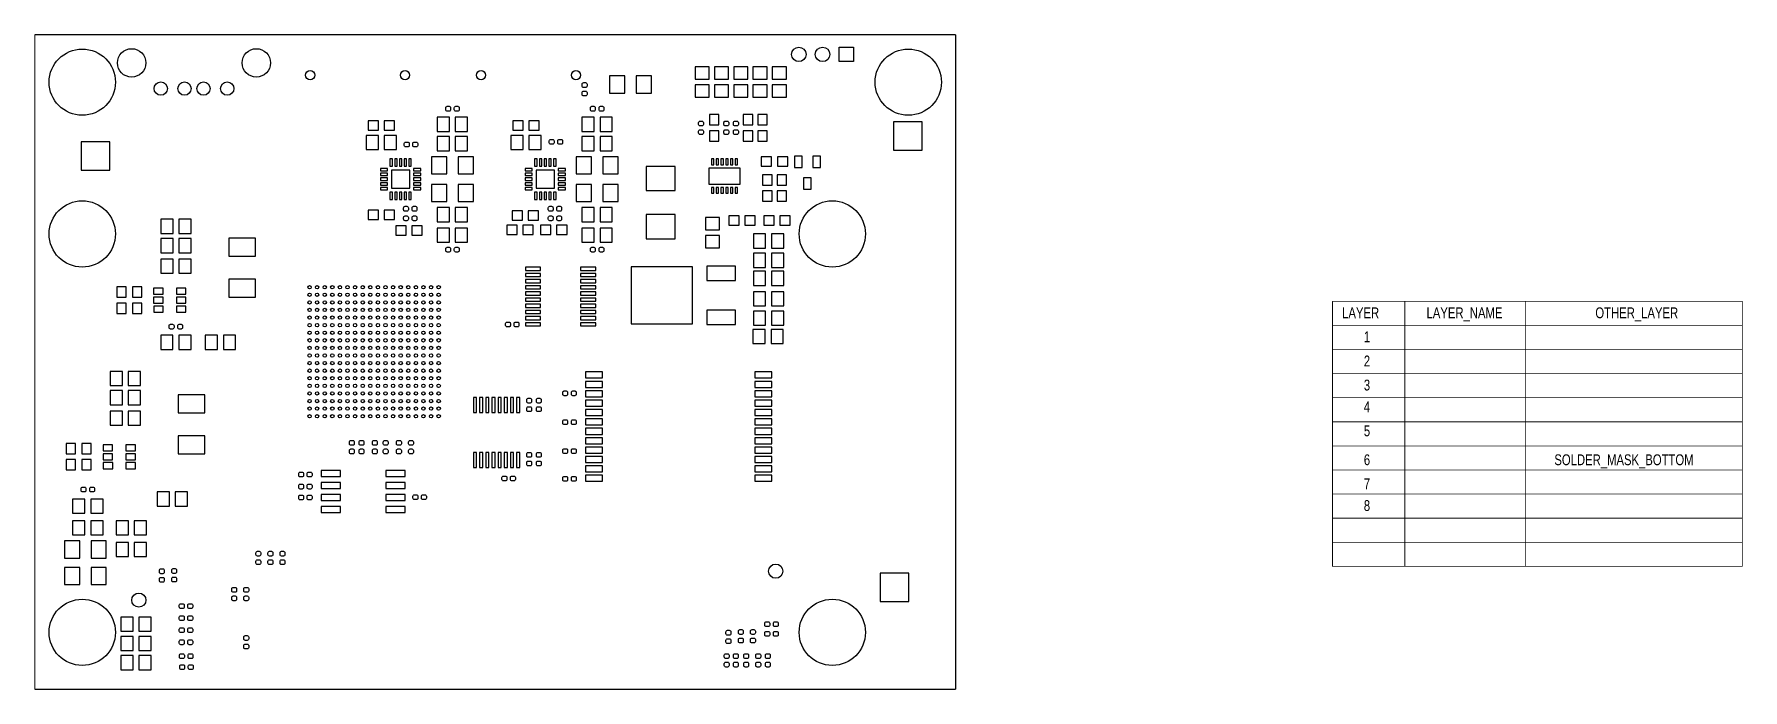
# Model space of a CAD drawing. Extents: x 0 to 180, y 0 to 69.
import ezdxf

# ---------------------------------------------------------------- set-up
doc = ezdxf.new("R2010")
doc.units = 0
for name, color, linetype in [('BG_OUTLINE', 254, 'CONTINUOUS'), ('PG_SOLDERMASK_BOTTOM', 200, 'CONTINUOUS'), ('PIN_SOLDERMASK_BOTTOM', 40, 'CONTINUOUS')]:
    doc.layers.add(name, color=color, linetype=linetype)

msp = doc.modelspace()

# ---------------------------------------------------------------- texts
at = {"layer": 'BG_OUTLINE', "width": 0.777778}
for s, p in [('LAYER', (137.6934, 39.116)), ('LAYER_NAME', (146.5834, 39.116)), ('OTHER_LAYER', (164.3634, 39.116)), ('1', (139.9794, 36.576)), ('2', (139.9794, 34.036)), ('3', (139.9794, 31.496)), ('4', (139.9794, 29.21)), ('5', (139.9794, 26.67)), ('6', (139.9794, 23.622)), ('7', (139.9794, 21.082)), ('8', (139.9794, 18.796))]:
    msp.add_text(s, height=1.143, dxfattribs=at).set_placement(p)
at = {"layer": 'PG_SOLDERMASK_BOTTOM', "width": 0.777778}
msp.add_text('SOLDER_MASK_BOTTOM', height=1.143, dxfattribs=at).set_placement((160.0454, 23.622))

# ---------------------------------------------------------------- linework, layer by layer
at = {"layer": 'BG_OUTLINE'}
for points, const_width in [([(0, 69.000116), (0, 0)], 0.127), ([(96.999806, 69.000116), (0, 69.000116)], 0.127), ([(96.999806, 0), (96.999806, 69.000116)], 0.127), ([(136.6774, 40.894), (179.8574, 40.894), (179.8574, 38.354)], 0.0762), ([(136.6774, 38.354), (136.6774, 40.894)], 0.0762), ([(144.2974, 40.894), (144.2974, 12.954)], 0.0762), ([(156.9974, 12.954), (156.9974, 40.894)], 0.0762), ([(136.6774, 38.354), (179.8574, 38.354), (179.8574, 12.954), (136.6774, 12.954), (136.6774, 38.354)], 0.0762), ([(136.6774, 38.354), (179.8574, 38.354)], 0.0762), ([(136.6774, 35.814), (179.8574, 35.814)], 0.0762), ([(136.6774, 33.274), (179.8574, 33.274)], 0.0762), ([(136.6774, 30.734), (179.8574, 30.734)], 0.0762), ([(136.6774, 28.194), (179.8574, 28.194)], 0.0762), ([(136.6774, 25.654), (179.8574, 25.654)], 0.0762), ([(136.6774, 23.114), (179.8574, 23.114)], 0.0762), ([(136.6774, 20.574), (179.8574, 20.574)], 0.0762), ([(136.6774, 18.034), (179.8574, 18.034)], 0.0762), ([(136.6774, 15.494), (179.8574, 15.494)], 0.0762), ([(0, 0), (96.999806, 0)], 0.127)]:
    msp.add_lwpolyline(points, dxfattribs=dict(at, const_width=const_width))
at = {"layer": 'PIN_SOLDERMASK_BOTTOM'}
for points in [[(84.709, 66.167), (84.709, 67.691), (86.233, 67.691), (86.233, 66.167)], [(69.5452, 64.316356), (71.0438, 64.316356), (71.0438, 65.611756), (69.5452, 65.611756)], [(71.5772, 64.316356), (73.0758, 64.316356), (73.0758, 65.611756), (71.5772, 65.611756)], [(73.6092, 64.316356), (75.1078, 64.316356), (75.1078, 65.611756), (73.6092, 65.611756)], [(75.6412, 64.316356), (77.1398, 64.316356), (77.1398, 65.611756), (75.6412, 65.611756)], [(77.6732, 64.316356), (79.1718, 64.316356), (79.1718, 65.611756), (77.6732, 65.611756)], [(60.537852, 64.6557), (60.537852, 62.8523), (62.138052, 62.8523), (62.138052, 64.6557)], [(63.337948, 64.6557), (63.337948, 62.8523), (64.938148, 62.8523), (64.938148, 64.6557)], [(69.5452, 62.416436), (71.0438, 62.416436), (71.0438, 63.711836), (69.5452, 63.711836)], [(71.5772, 62.416436), (73.0758, 62.416436), (73.0758, 63.711836), (71.5772, 63.711836)], [(73.6092, 62.416436), (75.1078, 62.416436), (75.1078, 63.711836), (73.6092, 63.711836)], [(75.6412, 62.416436), (77.1398, 62.416436), (77.1398, 63.711836), (75.6412, 63.711836)], [(77.6732, 62.416436), (79.1718, 62.416436), (79.1718, 63.711836), (77.6732, 63.711836)], [(35.102292, 59.9186), (35.102292, 58.928), (36.194492, 58.928), (36.194492, 59.9186)], [(36.80206, 59.9186), (36.80206, 58.928), (37.89426, 58.928), (37.89426, 59.9186)], [(42.393616, 60.2996), (42.393616, 58.801), (43.689016, 58.801), (43.689016, 60.2996)], [(44.293536, 60.2996), (44.293536, 58.801), (45.588936, 58.801), (45.588936, 60.2996)], [(50.342292, 59.9186), (50.342292, 58.928), (51.434492, 58.928), (51.434492, 59.9186)], [(52.04206, 59.9186), (52.04206, 58.928), (53.13426, 58.928), (53.13426, 59.9186)], [(57.633616, 60.2996), (57.633616, 58.801), (58.929016, 58.801), (58.929016, 60.2996)], [(59.533536, 60.2996), (59.533536, 58.801), (60.828936, 58.801), (60.828936, 60.2996)], [(71.0692, 59.49188), (72.0598, 59.49188), (72.0598, 60.58408), (71.0692, 60.58408)], [(74.6252, 59.49188), (75.6158, 59.49188), (75.6158, 60.58408), (74.6252, 60.58408)], [(77.1398, 60.58408), (76.1492, 60.58408), (76.1492, 59.49188), (77.1398, 59.49188)], [(93.4466, 56.8198), (93.4466, 59.817), (90.4494, 59.817), (90.4494, 56.8198)], [(7.8994, 54.7116), (7.8994, 57.7088), (4.9022, 57.7088), (4.9022, 54.7116)], [(34.900616, 58.3946), (34.900616, 56.896), (36.196016, 56.896), (36.196016, 58.3946)], [(36.800536, 58.3946), (36.800536, 56.896), (38.095936, 56.896), (38.095936, 58.3946)], [(42.393616, 58.2676), (42.393616, 56.769), (43.689016, 56.769), (43.689016, 58.2676)], [(44.293536, 58.2676), (44.293536, 56.769), (45.588936, 56.769), (45.588936, 58.2676)], [(50.140616, 58.3946), (50.140616, 56.896), (51.436016, 56.896), (51.436016, 58.3946)], [(52.040536, 58.3946), (52.040536, 56.896), (53.335936, 56.896), (53.335936, 58.3946)], [(57.633616, 58.2676), (57.633616, 56.769), (58.929016, 56.769), (58.929016, 58.2676)], [(59.533536, 58.2676), (59.533536, 56.769), (60.828936, 56.769), (60.828936, 58.2676)], [(71.0692, 57.792112), (72.0598, 57.792112), (72.0598, 58.884312), (71.0692, 58.884312)], [(74.6252, 57.792112), (75.6158, 57.792112), (75.6158, 58.884312), (74.6252, 58.884312)], [(77.1398, 58.884312), (76.1492, 58.884312), (76.1492, 57.792112), (77.1398, 57.792112)], [(37.404802, 55.14086), (37.658802, 55.14086), (37.658802, 55.90286), (37.404802, 55.90286)], [(37.904674, 55.14086), (38.158674, 55.14086), (38.158674, 55.90286), (37.904674, 55.90286)], [(38.4048, 55.14086), (38.6588, 55.14086), (38.6588, 55.90286), (38.4048, 55.90286)], [(38.904926, 55.14086), (39.158926, 55.14086), (39.158926, 55.90286), (38.904926, 55.90286)], [(39.404798, 55.14086), (39.658798, 55.14086), (39.658798, 55.90286), (39.404798, 55.90286)], [(41.791128, 56.134), (41.791128, 54.3306), (43.391328, 54.3306), (43.391328, 56.134)], [(44.591224, 56.134), (44.591224, 54.3306), (46.191424, 54.3306), (46.191424, 56.134)], [(52.644802, 55.14086), (52.898802, 55.14086), (52.898802, 55.90286), (52.644802, 55.90286)], [(53.144674, 55.14086), (53.398674, 55.14086), (53.398674, 55.90286), (53.144674, 55.90286)], [(53.6448, 55.14086), (53.8988, 55.14086), (53.8988, 55.90286), (53.6448, 55.90286)], [(54.144926, 55.14086), (54.398926, 55.14086), (54.398926, 55.90286), (54.144926, 55.90286)], [(54.644798, 55.14086), (54.898798, 55.14086), (54.898798, 55.90286), (54.644798, 55.90286)], [(57.031128, 56.134), (57.031128, 54.3306), (58.631328, 54.3306), (58.631328, 56.134)], [(59.831224, 56.134), (59.831224, 54.3306), (61.431424, 54.3306), (61.431424, 56.134)], [(71.267066, 55.297324), (71.521066, 55.297324), (71.521066, 55.906924), (71.267066, 55.906924)], [(72.020938, 55.906924), (71.766938, 55.906924), (71.766938, 55.297324), (72.020938, 55.297324)], [(72.26681, 55.297324), (72.52081, 55.297324), (72.52081, 55.906924), (72.26681, 55.906924)], [(72.766936, 55.297324), (73.020936, 55.297324), (73.020936, 55.906924), (72.766936, 55.906924)], [(73.521824, 55.906924), (73.267824, 55.906924), (73.267824, 55.297324), (73.521824, 55.297324)], [(73.766934, 55.298086), (74.020934, 55.298086), (74.020934, 55.907686), (73.766934, 55.907686)], [(76.518516, 56.127396), (76.518516, 55.136796), (77.610716, 55.136796), (77.610716, 56.127396)], [(78.218284, 56.127396), (78.218284, 55.136796), (79.310484, 55.136796), (79.310484, 56.127396)], [(80.02016, 56.1848), (80.02016, 54.991), (80.83296, 54.991), (80.83296, 56.1848)], [(81.93024, 56.1848), (81.93024, 54.991), (82.74304, 54.991), (82.74304, 56.1848)], [(36.40074, 54.898798), (36.40074, 54.644798), (37.16274, 54.644798), (37.16274, 54.898798)], [(36.40074, 54.398926), (36.40074, 54.144926), (37.16274, 54.144926), (37.16274, 54.398926)], [(37.5793, 52.8193), (39.4843, 52.8193), (39.4843, 54.7243), (37.5793, 54.7243)], [(39.90086, 54.898798), (39.90086, 54.644798), (40.66286, 54.644798), (40.66286, 54.898798)], [(39.90086, 54.398926), (39.90086, 54.144926), (40.66286, 54.144926), (40.66286, 54.398926)], [(51.64074, 54.898798), (51.64074, 54.644798), (52.40274, 54.644798), (52.40274, 54.898798)], [(51.64074, 54.398926), (51.64074, 54.144926), (52.40274, 54.144926), (52.40274, 54.398926)], [(52.8193, 52.8193), (54.7243, 52.8193), (54.7243, 54.7243), (52.8193, 54.7243)], [(55.14086, 54.898798), (55.14086, 54.644798), (55.90286, 54.644798), (55.90286, 54.898798)], [(55.14086, 54.398926), (55.14086, 54.144926), (55.90286, 54.144926), (55.90286, 54.398926)], [(67.437, 55.118), (64.389, 55.118), (64.389, 52.578), (67.437, 52.578)], [(74.2823, 53.2638), (74.2823, 54.9402), (71.0057, 54.9402), (71.0057, 53.2638)], [(77.6478, 54.23408), (76.6572, 54.23408), (76.6572, 53.14188), (77.6478, 53.14188)], [(79.1718, 54.23408), (78.1812, 54.23408), (78.1812, 53.14188), (79.1718, 53.14188)], [(36.40074, 53.8988), (36.40074, 53.6448), (37.16274, 53.6448), (37.16274, 53.8988)], [(36.40074, 53.398674), (36.40074, 53.144674), (37.16274, 53.144674), (37.16274, 53.398674)], [(36.40074, 52.898802), (36.40074, 52.644802), (37.16274, 52.644802), (37.16274, 52.898802)], [(37.404802, 51.64074), (37.658802, 51.64074), (37.658802, 52.40274), (37.404802, 52.40274)], [(37.904674, 51.64074), (38.158674, 51.64074), (38.158674, 52.40274), (37.904674, 52.40274)], [(38.4048, 51.64074), (38.6588, 51.64074), (38.6588, 52.40274), (38.4048, 52.40274)], [(38.904926, 51.64074), (39.158926, 51.64074), (39.158926, 52.40274), (38.904926, 52.40274)], [(39.404798, 51.64074), (39.658798, 51.64074), (39.658798, 52.40274), (39.404798, 52.40274)], [(39.90086, 53.8988), (39.90086, 53.6448), (40.66286, 53.6448), (40.66286, 53.8988)], [(39.90086, 53.398674), (39.90086, 53.144674), (40.66286, 53.144674), (40.66286, 53.398674)], [(39.90086, 52.898802), (39.90086, 52.644802), (40.66286, 52.644802), (40.66286, 52.898802)], [(41.791128, 53.213), (41.791128, 51.4096), (43.391328, 51.4096), (43.391328, 53.213)], [(44.591224, 53.213), (44.591224, 51.4096), (46.191424, 51.4096), (46.191424, 53.213)], [(51.64074, 53.8988), (51.64074, 53.6448), (52.40274, 53.6448), (52.40274, 53.8988)], [(51.64074, 53.398674), (51.64074, 53.144674), (52.40274, 53.144674), (52.40274, 53.398674)], [(51.64074, 52.898802), (51.64074, 52.644802), (52.40274, 52.644802), (52.40274, 52.898802)], [(52.644802, 51.64074), (52.898802, 51.64074), (52.898802, 52.40274), (52.644802, 52.40274)], [(53.144674, 51.64074), (53.398674, 51.64074), (53.398674, 52.40274), (53.144674, 52.40274)], [(53.6448, 51.64074), (53.8988, 51.64074), (53.8988, 52.40274), (53.6448, 52.40274)], [(54.144926, 51.64074), (54.398926, 51.64074), (54.398926, 52.40274), (54.144926, 52.40274)], [(54.644798, 51.64074), (54.898798, 51.64074), (54.898798, 52.40274), (54.644798, 52.40274)], [(55.14086, 53.8988), (55.14086, 53.6448), (55.90286, 53.6448), (55.90286, 53.8988)], [(55.14086, 53.398674), (55.14086, 53.144674), (55.90286, 53.144674), (55.90286, 53.398674)], [(55.14086, 52.898802), (55.14086, 52.644802), (55.90286, 52.644802), (55.90286, 52.898802)], [(57.031128, 53.213), (57.031128, 51.4096), (58.631328, 51.4096), (58.631328, 53.213)], [(59.831224, 53.213), (59.831224, 51.4096), (61.431424, 51.4096), (61.431424, 53.213)], [(71.267066, 52.297076), (71.521066, 52.297076), (71.521066, 52.906676), (71.267066, 52.906676)], [(71.766938, 52.297076), (72.020938, 52.297076), (72.020938, 52.906676), (71.766938, 52.906676)], [(72.26681, 52.296314), (72.52081, 52.296314), (72.52081, 52.905914), (72.26681, 52.905914)], [(72.766936, 52.297076), (73.020936, 52.297076), (73.020936, 52.906676), (72.766936, 52.906676)], [(73.267062, 52.297076), (73.521062, 52.297076), (73.521062, 52.906676), (73.267062, 52.906676)], [(74.02195, 52.905914), (73.76795, 52.905914), (73.76795, 52.296314), (74.02195, 52.296314)], [(77.6478, 52.534312), (76.6572, 52.534312), (76.6572, 51.442112), (77.6478, 51.442112)], [(79.1718, 52.534312), (78.1812, 52.534312), (78.1812, 51.442112), (79.1718, 51.442112)], [(80.9752, 53.9242), (80.9752, 52.7304), (81.788, 52.7304), (81.788, 53.9242)], [(35.102292, 50.5206), (35.102292, 49.53), (36.194492, 49.53), (36.194492, 50.5206)], [(36.80206, 50.5206), (36.80206, 49.53), (37.89426, 49.53), (37.89426, 50.5206)], [(42.393616, 50.7746), (42.393616, 49.276), (43.689016, 49.276), (43.689016, 50.7746)], [(44.293536, 50.7746), (44.293536, 49.276), (45.588936, 49.276), (45.588936, 50.7746)], [(51.359816, 49.4411), (51.359816, 50.4317), (50.267616, 50.4317), (50.267616, 49.4411)], [(53.059584, 49.4411), (53.059584, 50.4317), (51.967384, 50.4317), (51.967384, 49.4411)], [(57.633616, 50.7746), (57.633616, 49.276), (58.929016, 49.276), (58.929016, 50.7746)], [(59.533536, 50.7746), (59.533536, 49.276), (60.828936, 49.276), (60.828936, 50.7746)], [(13.28674, 49.5427), (13.28674, 48.0441), (14.58214, 48.0441), (14.58214, 49.5427)], [(15.18666, 49.5427), (15.18666, 48.0441), (16.48206, 48.0441), (16.48206, 49.5427)], [(38.023292, 48.8696), (38.023292, 47.879), (39.115492, 47.879), (39.115492, 48.8696)], [(39.72306, 48.8696), (39.72306, 47.879), (40.81526, 47.879), (40.81526, 48.8696)], [(42.393616, 48.6156), (42.393616, 47.117), (43.689016, 47.117), (43.689016, 48.6156)], [(44.293536, 48.6156), (44.293536, 47.117), (45.588936, 47.117), (45.588936, 48.6156)], [(49.708816, 48.9331), (49.708816, 47.9425), (50.801016, 47.9425), (50.801016, 48.9331)], [(51.408584, 48.9331), (51.408584, 47.9425), (52.500784, 47.9425), (52.500784, 48.9331)], [(53.264816, 48.9331), (53.264816, 47.9425), (54.357016, 47.9425), (54.357016, 48.9331)], [(54.964584, 48.9331), (54.964584, 47.9425), (56.056784, 47.9425), (56.056784, 48.9331)], [(57.633616, 48.6156), (57.633616, 47.117), (58.929016, 47.117), (58.929016, 48.6156)], [(59.533536, 48.6156), (59.533536, 47.117), (60.828936, 47.117), (60.828936, 48.6156)], [(67.437, 50.038), (64.389, 50.038), (64.389, 47.498), (67.437, 47.498)], [(72.1233, 49.73066), (70.6247, 49.73066), (70.6247, 48.43526), (72.1233, 48.43526)], [(74.181716, 48.913796), (74.181716, 49.904396), (73.089516, 49.904396), (73.089516, 48.913796)], [(75.881484, 48.913796), (75.881484, 49.904396), (74.789284, 49.904396), (74.789284, 48.913796)], [(77.864716, 48.913796), (77.864716, 49.904396), (76.772516, 49.904396), (76.772516, 48.913796)], [(79.564484, 48.913796), (79.564484, 49.904396), (78.472284, 49.904396), (78.472284, 48.913796)], [(13.28674, 47.5107), (13.28674, 46.0121), (14.58214, 46.0121), (14.58214, 47.5107)], [(15.18666, 47.5107), (15.18666, 46.0121), (16.48206, 46.0121), (16.48206, 47.5107)], [(20.447, 45.6565), (23.241, 45.6565), (23.241, 47.5615), (20.447, 47.5615)], [(72.1233, 47.83074), (70.6247, 47.83074), (70.6247, 46.53534), (72.1233, 46.53534)], [(76.97724, 46.500796), (76.97724, 47.999396), (75.68184, 47.999396), (75.68184, 46.500796)], [(78.87716, 46.500796), (78.87716, 47.999396), (77.58176, 47.999396), (77.58176, 46.500796)], [(13.28674, 45.3517), (13.28674, 43.8531), (14.58214, 43.8531), (14.58214, 45.3517)], [(15.18666, 45.3517), (15.18666, 43.8531), (16.48206, 43.8531), (16.48206, 45.3517)], [(76.97724, 44.468796), (76.97724, 45.967396), (75.68184, 45.967396), (75.68184, 44.468796)], [(78.87716, 44.468796), (78.87716, 45.967396), (77.58176, 45.967396), (77.58176, 44.468796)], [(20.447, 41.3385), (23.241, 41.3385), (23.241, 43.2435), (20.447, 43.2435)], [(51.6763, 44.16171), (53.2765, 44.16171), (53.2765, 44.49191), (51.6763, 44.49191)], [(51.6763, 43.51147), (53.2765, 43.51147), (53.2765, 43.84167), (51.6763, 43.84167)], [(51.6763, 42.8625), (53.2765, 42.8625), (53.2765, 43.1927), (51.6763, 43.1927)], [(57.4802, 44.16171), (59.0804, 44.16171), (59.0804, 44.49191), (57.4802, 44.49191)], [(57.4802, 43.51147), (59.0804, 43.51147), (59.0804, 43.84167), (57.4802, 43.84167)], [(57.4802, 42.8625), (59.0804, 42.8625), (59.0804, 43.1927), (57.4802, 43.1927)], [(69.2785, 44.5262), (62.8015, 44.5262), (62.8015, 38.5318), (69.2785, 38.5318)], [(73.813924, 44.601892), (70.765924, 44.601892), (70.765924, 43.077892), (73.813924, 43.077892)], [(76.97724, 42.563796), (76.97724, 44.062396), (75.68184, 44.062396), (75.68184, 42.563796)], [(78.87716, 42.563796), (78.87716, 44.062396), (77.58176, 44.062396), (77.58176, 42.563796)], [(8.6487, 41.324784), (9.6393, 41.324784), (9.6393, 42.416984), (8.6487, 42.416984)], [(11.2903, 42.416984), (10.2997, 42.416984), (10.2997, 41.324784), (11.2903, 41.324784)], [(13.53566, 41.6433), (13.53566, 42.2783), (12.51966, 42.2783), (12.51966, 41.6433)], [(15.9258, 41.6433), (15.9258, 42.2783), (14.9098, 42.2783), (14.9098, 41.6433)], [(51.6763, 42.21226), (53.2765, 42.21226), (53.2765, 42.54246), (51.6763, 42.54246)], [(51.6763, 41.56202), (53.2765, 41.56202), (53.2765, 41.89222), (51.6763, 41.89222)], [(57.4802, 42.21226), (59.0804, 42.21226), (59.0804, 42.54246), (57.4802, 42.54246)], [(57.4802, 41.56202), (59.0804, 41.56202), (59.0804, 41.89222), (57.4802, 41.89222)], [(76.97724, 40.404796), (76.97724, 41.903396), (75.68184, 41.903396), (75.68184, 40.404796)], [(78.87716, 40.404796), (78.87716, 41.903396), (77.58176, 41.903396), (77.58176, 40.404796)], [(8.6487, 39.625016), (9.6393, 39.625016), (9.6393, 40.717216), (8.6487, 40.717216)], [(11.2903, 40.717216), (10.2997, 40.717216), (10.2997, 39.625016), (11.2903, 39.625016)], [(13.53566, 40.7035), (13.53566, 41.3385), (12.51966, 41.3385), (12.51966, 40.7035)], [(13.5382, 39.7637), (13.5382, 40.3987), (12.5222, 40.3987), (12.5222, 39.7637)], [(15.9258, 40.7035), (15.9258, 41.3385), (14.9098, 41.3385), (14.9098, 40.7035)], [(15.9258, 39.7637), (15.9258, 40.3987), (14.9098, 40.3987), (14.9098, 39.7637)], [(51.6763, 40.91178), (53.2765, 40.91178), (53.2765, 41.24198), (51.6763, 41.24198)], [(51.6763, 40.26281), (53.2765, 40.26281), (53.2765, 40.59301), (51.6763, 40.59301)], [(51.6763, 39.61257), (53.2765, 39.61257), (53.2765, 39.94277), (51.6763, 39.94277)], [(57.4802, 40.91178), (59.0804, 40.91178), (59.0804, 41.24198), (57.4802, 41.24198)], [(57.4802, 40.26154), (59.0804, 40.26154), (59.0804, 40.59174), (57.4802, 40.59174)], [(57.4802, 39.6113), (59.0804, 39.6113), (59.0804, 39.9415), (57.4802, 39.9415)], [(73.813924, 39.980108), (70.765924, 39.980108), (70.765924, 38.456108), (73.813924, 38.456108)], [(76.97724, 38.372796), (76.97724, 39.871396), (75.68184, 39.871396), (75.68184, 38.372796)], [(78.87716, 38.372796), (78.87716, 39.871396), (77.58176, 39.871396), (77.58176, 38.372796)], [(51.6763, 38.96233), (53.2765, 38.96233), (53.2765, 39.29253), (51.6763, 39.29253)], [(51.6763, 38.31209), (53.2765, 38.31209), (53.2765, 38.64229), (51.6763, 38.64229)], [(57.4802, 38.96233), (59.0804, 38.96233), (59.0804, 39.29253), (57.4802, 39.29253)], [(57.4802, 38.31209), (59.0804, 38.31209), (59.0804, 38.64229), (57.4802, 38.64229)], [(76.93914, 36.4363), (76.93914, 37.9349), (75.64374, 37.9349), (75.64374, 36.4363)], [(78.83906, 36.4363), (78.83906, 37.9349), (77.54366, 37.9349), (77.54366, 36.4363)], [(13.26134, 37.3253), (13.26134, 35.8267), (14.55674, 35.8267), (14.55674, 37.3253)], [(15.16126, 37.3253), (15.16126, 35.8267), (16.45666, 35.8267), (16.45666, 37.3253)], [(19.25574, 35.8267), (19.25574, 37.3253), (17.96034, 37.3253), (17.96034, 35.8267)], [(21.15566, 35.8267), (21.15566, 37.3253), (19.86026, 37.3253), (19.86026, 35.8267)], [(7.92734, 33.5153), (7.92734, 32.0167), (9.22274, 32.0167), (9.22274, 33.5153)], [(9.82726, 33.5153), (9.82726, 32.0167), (11.12266, 32.0167), (11.12266, 33.5153)], [(58.018934, 32.813498), (59.796934, 32.813498), (59.796934, 33.448498), (58.018934, 33.448498)], [(58.018934, 31.823406), (59.796934, 31.823406), (59.796934, 32.458406), (58.018934, 32.458406)], [(75.839066, 32.813498), (77.617066, 32.813498), (77.617066, 33.448498), (75.839066, 33.448498)], [(75.839066, 31.823406), (77.617066, 31.823406), (77.617066, 32.458406), (75.839066, 32.458406)], [(7.92734, 31.4833), (7.92734, 29.9847), (9.22274, 29.9847), (9.22274, 31.4833)], [(9.82726, 31.4833), (9.82726, 29.9847), (11.12266, 29.9847), (11.12266, 31.4833)], [(15.113, 29.1465), (17.907, 29.1465), (17.907, 31.0515), (15.113, 31.0515)], [(46.200822, 30.7721), (46.200822, 29.1719), (46.531022, 29.1719), (46.531022, 30.7721)], [(46.850808, 30.7721), (46.850808, 29.1719), (47.181008, 29.1719), (47.181008, 30.7721)], [(47.501302, 30.7721), (47.501302, 29.1719), (47.831502, 29.1719), (47.831502, 30.7721)], [(48.151288, 30.7721), (48.151288, 29.1719), (48.481488, 29.1719), (48.481488, 30.7721)], [(48.800512, 30.7721), (48.800512, 29.1719), (49.130712, 29.1719), (49.130712, 30.7721)], [(49.450498, 30.7721), (49.450498, 29.1719), (49.780698, 29.1719), (49.780698, 30.7721)], [(50.100992, 30.7721), (50.100992, 29.1719), (50.431192, 29.1719), (50.431192, 30.7721)], [(50.750978, 30.7721), (50.750978, 29.1719), (51.081178, 29.1719), (51.081178, 30.7721)], [(58.018934, 30.833568), (59.796934, 30.833568), (59.796934, 31.468568), (58.018934, 31.468568)], [(75.839066, 30.833568), (77.617066, 30.833568), (77.617066, 31.468568), (75.839066, 31.468568)], [(7.92734, 29.3243), (7.92734, 27.8257), (9.22274, 27.8257), (9.22274, 29.3243)], [(9.82726, 29.3243), (9.82726, 27.8257), (11.12266, 27.8257), (11.12266, 29.3243)], [(58.018934, 29.843476), (59.796934, 29.843476), (59.796934, 30.478476), (58.018934, 30.478476)], [(58.018934, 28.853384), (59.796934, 28.853384), (59.796934, 29.488384), (58.018934, 29.488384)], [(75.839066, 29.843476), (77.617066, 29.843476), (77.617066, 30.478476), (75.839066, 30.478476)], [(75.839066, 28.853384), (77.617066, 28.853384), (77.617066, 29.488384), (75.839066, 29.488384)], [(58.018934, 27.863546), (59.796934, 27.863546), (59.796934, 28.498546), (58.018934, 28.498546)], [(58.018934, 26.873454), (59.796934, 26.873454), (59.796934, 27.508454), (58.018934, 27.508454)], [(75.839066, 27.863546), (77.617066, 27.863546), (77.617066, 28.498546), (75.839066, 28.498546)], [(75.839066, 26.873454), (77.617066, 26.873454), (77.617066, 27.508454), (75.839066, 27.508454)], [(3.3147, 24.814784), (4.3053, 24.814784), (4.3053, 25.906984), (3.3147, 25.906984)], [(5.9563, 25.906984), (4.9657, 25.906984), (4.9657, 24.814784), (5.9563, 24.814784)], [(8.20166, 25.1333), (8.20166, 25.7683), (7.18566, 25.7683), (7.18566, 25.1333)], [(10.5918, 25.1333), (10.5918, 25.7683), (9.5758, 25.7683), (9.5758, 25.1333)], [(15.113, 24.8285), (17.907, 24.8285), (17.907, 26.7335), (15.113, 26.7335)], [(58.018934, 25.883616), (59.796934, 25.883616), (59.796934, 26.518616), (58.018934, 26.518616)], [(58.018934, 24.893524), (59.796934, 24.893524), (59.796934, 25.528524), (58.018934, 25.528524)], [(75.839066, 25.883616), (77.617066, 25.883616), (77.617066, 26.518616), (75.839066, 26.518616)], [(75.839066, 24.893524), (77.617066, 24.893524), (77.617066, 25.528524), (75.839066, 25.528524)], [(3.3147, 23.115016), (4.3053, 23.115016), (4.3053, 24.207216), (3.3147, 24.207216)], [(5.9563, 24.207216), (4.9657, 24.207216), (4.9657, 23.115016), (5.9563, 23.115016)], [(8.20166, 24.1935), (8.20166, 24.8285), (7.18566, 24.8285), (7.18566, 24.1935)], [(8.2042, 23.2537), (8.2042, 23.8887), (7.1882, 23.8887), (7.1882, 23.2537)], [(10.5918, 24.1935), (10.5918, 24.8285), (9.5758, 24.8285), (9.5758, 24.1935)], [(10.5918, 23.2537), (10.5918, 23.8887), (9.5758, 23.8887), (9.5758, 23.2537)], [(46.200822, 24.9682), (46.200822, 23.368), (46.531022, 23.368), (46.531022, 24.9682)], [(46.850808, 24.9682), (46.850808, 23.368), (47.181008, 23.368), (47.181008, 24.9682)], [(47.501302, 24.9682), (47.501302, 23.368), (47.831502, 23.368), (47.831502, 24.9682)], [(48.151288, 24.9682), (48.151288, 23.368), (48.481488, 23.368), (48.481488, 24.9682)], [(48.800512, 24.9682), (48.800512, 23.368), (49.130712, 23.368), (49.130712, 24.9682)], [(49.450498, 24.9682), (49.450498, 23.368), (49.780698, 23.368), (49.780698, 24.9682)], [(50.100992, 24.9682), (50.100992, 23.368), (50.431192, 23.368), (50.431192, 24.9682)], [(50.750978, 24.9682), (50.750978, 23.368), (51.081178, 23.368), (51.081178, 24.9682)], [(58.018934, 23.903432), (59.796934, 23.903432), (59.796934, 24.538432), (58.018934, 24.538432)], [(58.018934, 22.913594), (59.796934, 22.913594), (59.796934, 23.548594), (58.018934, 23.548594)], [(75.839066, 23.903432), (77.617066, 23.903432), (77.617066, 24.538432), (75.839066, 24.538432)], [(75.839066, 22.913594), (77.617066, 22.913594), (77.617066, 23.548594), (75.839066, 23.548594)], [(32.208724, 23.0759), (30.176724, 23.0759), (30.176724, 22.4409), (32.208724, 22.4409)], [(32.208724, 21.8059), (30.176724, 21.8059), (30.176724, 21.1709), (32.208724, 21.1709)], [(39.012876, 23.0759), (36.980876, 23.0759), (36.980876, 22.4409), (39.012876, 22.4409)], [(39.012876, 21.8059), (36.980876, 21.8059), (36.980876, 21.1709), (39.012876, 21.1709)], [(58.018934, 21.923502), (59.796934, 21.923502), (59.796934, 22.558502), (58.018934, 22.558502)], [(75.839066, 21.923502), (77.617066, 21.923502), (77.617066, 22.558502), (75.839066, 22.558502)], [(3.99034, 20.0533), (3.99034, 18.5547), (5.28574, 18.5547), (5.28574, 20.0533)], [(5.89026, 20.0533), (5.89026, 18.5547), (7.18566, 18.5547), (7.18566, 20.0533)], [(14.17574, 19.3167), (14.17574, 20.8153), (12.88034, 20.8153), (12.88034, 19.3167)], [(16.07566, 19.3167), (16.07566, 20.8153), (14.78026, 20.8153), (14.78026, 19.3167)], [(32.208724, 20.5359), (30.176724, 20.5359), (30.176724, 19.9009), (32.208724, 19.9009)], [(39.012876, 20.5359), (36.980876, 20.5359), (36.980876, 19.9009), (39.012876, 19.9009)], [(32.208724, 19.2659), (30.176724, 19.2659), (30.176724, 18.6309), (32.208724, 18.6309)], [(39.012876, 19.2659), (36.980876, 19.2659), (36.980876, 18.6309), (39.012876, 18.6309)], [(3.99034, 17.7673), (3.99034, 16.2687), (5.28574, 16.2687), (5.28574, 17.7673)], [(5.89026, 17.7673), (5.89026, 16.2687), (7.18566, 16.2687), (7.18566, 17.7673)], [(9.85774, 16.2687), (9.85774, 17.7673), (8.56234, 17.7673), (8.56234, 16.2687)], [(11.75766, 16.2687), (11.75766, 17.7673), (10.46226, 17.7673), (10.46226, 16.2687)], [(3.133852, 15.6337), (3.133852, 13.8303), (4.734052, 13.8303), (4.734052, 15.6337)], [(5.933948, 15.6337), (5.933948, 13.8303), (7.534148, 13.8303), (7.534148, 15.6337)], [(9.85774, 13.9827), (9.85774, 15.4813), (8.56234, 15.4813), (8.56234, 13.9827)], [(11.75766, 13.9827), (11.75766, 15.4813), (10.46226, 15.4813), (10.46226, 13.9827)], [(3.133852, 12.8397), (3.133852, 11.0363), (4.734052, 11.0363), (4.734052, 12.8397)], [(5.933948, 12.8397), (5.933948, 11.0363), (7.534148, 11.0363), (7.534148, 12.8397)], [(92.0496, 9.2456), (92.0496, 12.2428), (89.0524, 12.2428), (89.0524, 9.2456)], [(9.07034, 7.6073), (9.07034, 6.1087), (10.36574, 6.1087), (10.36574, 7.6073)], [(10.97026, 7.6073), (10.97026, 6.1087), (12.26566, 6.1087), (12.26566, 7.6073)], [(9.07034, 5.5753), (9.07034, 4.0767), (10.36574, 4.0767), (10.36574, 5.5753)], [(10.97026, 5.5753), (10.97026, 4.0767), (12.26566, 4.0767), (12.26566, 5.5753)], [(9.07034, 3.5433), (9.07034, 2.0447), (10.36574, 2.0447), (10.36574, 3.5433)], [(10.97026, 3.5433), (10.97026, 2.0447), (12.26566, 2.0447), (12.26566, 3.5433)]]:
    msp.add_lwpolyline(points, close=True, dxfattribs=at)
for points in [[(57.8104, 63.44158, -0.414214), (57.658, 63.59398), (57.658, 63.79718, -0.414214), (57.8104, 63.94958), (58.0136, 63.94958, -0.414214), (58.166, 63.79718), (58.166, 63.59398, -0.414214), (58.0136, 63.44158)], [(57.8104, 62.54242, -0.414214), (57.658, 62.69482), (57.658, 62.89802, -0.414214), (57.8104, 63.05042), (58.0136, 63.05042, -0.414214), (58.166, 62.89802), (58.166, 62.69482, -0.414214), (58.0136, 62.54242)], [(43.287696, 61.3029, -0.414214), (43.440096, 61.4553), (43.643296, 61.4553, -0.414214), (43.795696, 61.3029), (43.795696, 61.0997, -0.414214), (43.643296, 60.9473), (43.440096, 60.9473, -0.414214), (43.287696, 61.0997)], [(44.186856, 61.3029, -0.414214), (44.339256, 61.4553), (44.542456, 61.4553, -0.414214), (44.694856, 61.3029), (44.694856, 61.0997, -0.414214), (44.542456, 60.9473), (44.339256, 60.9473, -0.414214), (44.186856, 61.0997)], [(58.527696, 61.3029, -0.414214), (58.680096, 61.4553), (58.883296, 61.4553, -0.414214), (59.035696, 61.3029), (59.035696, 61.0997, -0.414214), (58.883296, 60.9473), (58.680096, 60.9473, -0.414214), (58.527696, 61.0997)], [(59.426856, 61.3029, -0.414214), (59.579256, 61.4553), (59.782456, 61.4553, -0.414214), (59.934856, 61.3029), (59.934856, 61.0997, -0.414214), (59.782456, 60.9473), (59.579256, 60.9473, -0.414214), (59.426856, 61.0997)], [(70.0659, 59.383676, -0.414214), (69.9135, 59.536076), (69.9135, 59.739276, -0.414214), (70.0659, 59.891676), (70.2691, 59.891676, -0.414214), (70.4215, 59.739276), (70.4215, 59.536076, -0.414214), (70.2691, 59.383676)], [(72.7329, 59.383676, -0.414214), (72.5805, 59.536076), (72.5805, 59.739276, -0.414214), (72.7329, 59.891676), (72.9361, 59.891676, -0.414214), (73.0885, 59.739276), (73.0885, 59.536076, -0.414214), (72.9361, 59.383676)], [(73.7489, 59.383676, -0.414214), (73.5965, 59.536076), (73.5965, 59.739276, -0.414214), (73.7489, 59.891676), (73.9521, 59.891676, -0.414214), (74.1045, 59.739276), (74.1045, 59.536076, -0.414214), (73.9521, 59.383676)], [(39.42842, 57.3278, -0.414214), (39.27602, 57.1754), (39.07282, 57.1754, -0.414214), (38.92042, 57.3278), (38.92042, 57.531, -0.414214), (39.07282, 57.6834), (39.27602, 57.6834, -0.414214), (39.42842, 57.531)], [(40.32758, 57.3278, -0.414214), (40.17518, 57.1754), (39.97198, 57.1754, -0.414214), (39.81958, 57.3278), (39.81958, 57.531, -0.414214), (39.97198, 57.6834), (40.17518, 57.6834, -0.414214), (40.32758, 57.531)], [(54.69382, 57.6072, -0.414214), (54.54142, 57.4548), (54.33822, 57.4548, -0.414214), (54.18582, 57.6072), (54.18582, 57.8104, -0.414214), (54.33822, 57.9628), (54.54142, 57.9628, -0.414214), (54.69382, 57.8104)], [(55.59298, 57.6072, -0.414214), (55.44058, 57.4548), (55.23738, 57.4548, -0.414214), (55.08498, 57.6072), (55.08498, 57.8104, -0.414214), (55.23738, 57.9628), (55.44058, 57.9628, -0.414214), (55.59298, 57.8104)], [(70.0659, 58.484516, -0.414214), (69.9135, 58.636916), (69.9135, 58.840116, -0.414214), (70.0659, 58.992516), (70.2691, 58.992516, -0.414214), (70.4215, 58.840116), (70.4215, 58.636916, -0.414214), (70.2691, 58.484516)], [(72.7329, 58.484516, -0.414214), (72.5805, 58.636916), (72.5805, 58.840116, -0.414214), (72.7329, 58.992516), (72.9361, 58.992516, -0.414214), (73.0885, 58.840116), (73.0885, 58.636916, -0.414214), (72.9361, 58.484516)], [(73.7489, 58.484516, -0.414214), (73.5965, 58.636916), (73.5965, 58.840116, -0.414214), (73.7489, 58.992516), (73.9521, 58.992516, -0.414214), (74.1045, 58.840116), (74.1045, 58.636916, -0.414214), (73.9521, 58.484516)], [(38.842696, 50.7619, -0.414214), (38.995096, 50.9143), (39.198296, 50.9143, -0.414214), (39.350696, 50.7619), (39.350696, 50.5587, -0.414214), (39.198296, 50.4063), (38.995096, 50.4063, -0.414214), (38.842696, 50.5587)], [(39.741856, 50.7619, -0.414214), (39.894256, 50.9143), (40.097456, 50.9143, -0.414214), (40.249856, 50.7619), (40.249856, 50.5587, -0.414214), (40.097456, 50.4063), (39.894256, 50.4063, -0.414214), (39.741856, 50.5587)], [(54.082696, 50.7619, -0.414214), (54.235096, 50.9143), (54.438296, 50.9143, -0.414214), (54.590696, 50.7619), (54.590696, 50.5587, -0.414214), (54.438296, 50.4063), (54.235096, 50.4063, -0.414214), (54.082696, 50.5587)], [(54.981856, 50.7619, -0.414214), (55.134256, 50.9143), (55.337456, 50.9143, -0.414214), (55.489856, 50.7619), (55.489856, 50.5587, -0.414214), (55.337456, 50.4063), (55.134256, 50.4063, -0.414214), (54.981856, 50.5587)], [(39.350696, 49.5427, -0.414214), (39.198296, 49.3903), (38.995096, 49.3903, -0.414214), (38.842696, 49.5427), (38.842696, 49.7459, -0.414214), (38.995096, 49.8983), (39.198296, 49.8983, -0.414214), (39.350696, 49.7459)], [(40.249856, 49.5427, -0.414214), (40.097456, 49.3903), (39.894256, 49.3903, -0.414214), (39.741856, 49.5427), (39.741856, 49.7459, -0.414214), (39.894256, 49.8983), (40.097456, 49.8983, -0.414214), (40.249856, 49.7459)], [(54.590696, 49.5427, -0.414214), (54.438296, 49.3903), (54.235096, 49.3903, -0.414214), (54.082696, 49.5427), (54.082696, 49.7459, -0.414214), (54.235096, 49.8983), (54.438296, 49.8983, -0.414214), (54.590696, 49.7459)], [(55.489856, 49.5427, -0.414214), (55.337456, 49.3903), (55.134256, 49.3903, -0.414214), (54.981856, 49.5427), (54.981856, 49.7459, -0.414214), (55.134256, 49.8983), (55.337456, 49.8983, -0.414214), (55.489856, 49.7459)], [(43.287696, 46.4439, -0.414214), (43.440096, 46.5963), (43.643296, 46.5963, -0.414214), (43.795696, 46.4439), (43.795696, 46.2407, -0.414214), (43.643296, 46.0883), (43.440096, 46.0883, -0.414214), (43.287696, 46.2407)], [(44.186856, 46.4439, -0.414214), (44.339256, 46.5963), (44.542456, 46.5963, -0.414214), (44.694856, 46.4439), (44.694856, 46.2407, -0.414214), (44.542456, 46.0883), (44.339256, 46.0883, -0.414214), (44.186856, 46.2407)], [(58.527696, 46.4439, -0.414214), (58.680096, 46.5963), (58.883296, 46.5963, -0.414214), (59.035696, 46.4439), (59.035696, 46.2407, -0.414214), (58.883296, 46.0883), (58.680096, 46.0883, -0.414214), (58.527696, 46.2407)], [(59.426856, 46.4439, -0.414214), (59.579256, 46.5963), (59.782456, 46.5963, -0.414214), (59.934856, 46.4439), (59.934856, 46.2407, -0.414214), (59.782456, 46.0883), (59.579256, 46.0883, -0.414214), (59.426856, 46.2407)], [(14.15542, 38.3286, -0.414214), (14.30782, 38.481), (14.51102, 38.481, -0.414214), (14.66342, 38.3286), (14.66342, 38.1254, -0.414214), (14.51102, 37.973), (14.30782, 37.973, -0.414214), (14.15542, 38.1254)], [(15.05458, 38.3286, -0.414214), (15.20698, 38.481), (15.41018, 38.481, -0.414214), (15.56258, 38.3286), (15.56258, 38.1254, -0.414214), (15.41018, 37.973), (15.20698, 37.973, -0.414214), (15.05458, 38.1254)], [(49.58842, 38.5572, -0.414214), (49.74082, 38.7096), (49.94402, 38.7096, -0.414214), (50.09642, 38.5572), (50.09642, 38.354, -0.414214), (49.94402, 38.2016), (49.74082, 38.2016, -0.414214), (49.58842, 38.354)], [(50.48758, 38.5572, -0.414214), (50.63998, 38.7096), (50.84318, 38.7096, -0.414214), (50.99558, 38.5572), (50.99558, 38.354, -0.414214), (50.84318, 38.2016), (50.63998, 38.2016, -0.414214), (50.48758, 38.354)], [(52.1716, 30.67558, -0.414214), (52.324, 30.52318), (52.324, 30.31998, -0.414214), (52.1716, 30.16758), (51.9684, 30.16758, -0.414214), (51.816, 30.31998), (51.816, 30.52318, -0.414214), (51.9684, 30.67558)], [(52.9844, 30.16758, -0.414214), (52.832, 30.31998), (52.832, 30.52318, -0.414214), (52.9844, 30.67558), (53.1876, 30.67558, -0.414214), (53.34, 30.52318), (53.34, 30.31998, -0.414214), (53.1876, 30.16758)], [(55.6133, 31.301436, -0.414214), (55.7657, 31.453836), (55.9689, 31.453836, -0.414214), (56.1213, 31.301436), (56.1213, 31.098236, -0.414214), (55.9689, 30.945836), (55.7657, 30.945836, -0.414214), (55.6133, 31.098236)], [(56.51246, 31.301436, -0.414214), (56.66486, 31.453836), (56.86806, 31.453836, -0.414214), (57.02046, 31.301436), (57.02046, 31.098236, -0.414214), (56.86806, 30.945836), (56.66486, 30.945836, -0.414214), (56.51246, 31.098236)], [(52.1716, 29.77642, -0.414214), (52.324, 29.62402), (52.324, 29.42082, -0.414214), (52.1716, 29.26842), (51.9684, 29.26842, -0.414214), (51.816, 29.42082), (51.816, 29.62402, -0.414214), (51.9684, 29.77642)], [(52.9844, 29.26842, -0.414214), (52.832, 29.42082), (52.832, 29.62402, -0.414214), (52.9844, 29.77642), (53.1876, 29.77642, -0.414214), (53.34, 29.62402), (53.34, 29.42082, -0.414214), (53.1876, 29.26842)], [(55.6133, 28.253436, -0.414214), (55.7657, 28.405836), (55.9689, 28.405836, -0.414214), (56.1213, 28.253436), (56.1213, 28.050236, -0.414214), (55.9689, 27.897836), (55.7657, 27.897836, -0.414214), (55.6133, 28.050236)], [(56.51246, 28.253436, -0.414214), (56.66486, 28.405836), (56.86806, 28.405836, -0.414214), (57.02046, 28.253436), (57.02046, 28.050236, -0.414214), (56.86806, 27.897836), (56.66486, 27.897836, -0.414214), (56.51246, 28.050236)], [(33.5026, 26.23058, -0.414214), (33.655, 26.07818), (33.655, 25.87498, -0.414214), (33.5026, 25.72258), (33.2994, 25.72258, -0.414214), (33.147, 25.87498), (33.147, 26.07818, -0.414214), (33.2994, 26.23058)], [(33.5026, 25.33142, -0.414214), (33.655, 25.17902), (33.655, 24.97582, -0.414214), (33.5026, 24.82342), (33.2994, 24.82342, -0.414214), (33.147, 24.97582), (33.147, 25.17902, -0.414214), (33.2994, 25.33142)], [(34.5186, 26.23058, -0.414214), (34.671, 26.07818), (34.671, 25.87498, -0.414214), (34.5186, 25.72258), (34.3154, 25.72258, -0.414214), (34.163, 25.87498), (34.163, 26.07818, -0.414214), (34.3154, 26.23058)], [(34.5186, 25.33142, -0.414214), (34.671, 25.17902), (34.671, 24.97582, -0.414214), (34.5186, 24.82342), (34.3154, 24.82342, -0.414214), (34.163, 24.97582), (34.163, 25.17902, -0.414214), (34.3154, 25.33142)], [(35.9156, 26.23058, -0.414214), (36.068, 26.07818), (36.068, 25.87498, -0.414214), (35.9156, 25.72258), (35.7124, 25.72258, -0.414214), (35.56, 25.87498), (35.56, 26.07818, -0.414214), (35.7124, 26.23058)], [(35.9156, 25.33142, -0.414214), (36.068, 25.17902), (36.068, 24.97582, -0.414214), (35.9156, 24.82342), (35.7124, 24.82342, -0.414214), (35.56, 24.97582), (35.56, 25.17902, -0.414214), (35.7124, 25.33142)], [(37.0586, 26.23058, -0.414214), (37.211, 26.07818), (37.211, 25.87498, -0.414214), (37.0586, 25.72258), (36.8554, 25.72258, -0.414214), (36.703, 25.87498), (36.703, 26.07818, -0.414214), (36.8554, 26.23058)], [(37.0586, 25.33142, -0.414214), (37.211, 25.17902), (37.211, 24.97582, -0.414214), (37.0586, 24.82342), (36.8554, 24.82342, -0.414214), (36.703, 24.97582), (36.703, 25.17902, -0.414214), (36.8554, 25.33142)], [(38.4556, 26.23058, -0.414214), (38.608, 26.07818), (38.608, 25.87498, -0.414214), (38.4556, 25.72258), (38.2524, 25.72258, -0.414214), (38.1, 25.87498), (38.1, 26.07818, -0.414214), (38.2524, 26.23058)], [(38.4556, 25.33142, -0.414214), (38.608, 25.17902), (38.608, 24.97582, -0.414214), (38.4556, 24.82342), (38.2524, 24.82342, -0.414214), (38.1, 24.97582), (38.1, 25.17902, -0.414214), (38.2524, 25.33142)], [(39.7256, 26.23058, -0.414214), (39.878, 26.07818), (39.878, 25.87498, -0.414214), (39.7256, 25.72258), (39.5224, 25.72258, -0.414214), (39.37, 25.87498), (39.37, 26.07818, -0.414214), (39.5224, 26.23058)], [(39.7256, 25.33142, -0.414214), (39.878, 25.17902), (39.878, 24.97582, -0.414214), (39.7256, 24.82342), (39.5224, 24.82342, -0.414214), (39.37, 24.97582), (39.37, 25.17902, -0.414214), (39.5224, 25.33142)], [(55.6133, 25.205436, -0.414214), (55.7657, 25.357836), (55.9689, 25.357836, -0.414214), (56.1213, 25.205436), (56.1213, 25.002236, -0.414214), (55.9689, 24.849836), (55.7657, 24.849836, -0.414214), (55.6133, 25.002236)], [(56.51246, 25.205436, -0.414214), (56.66486, 25.357836), (56.86806, 25.357836, -0.414214), (57.02046, 25.205436), (57.02046, 25.002236, -0.414214), (56.86806, 24.849836), (56.66486, 24.849836, -0.414214), (56.51246, 25.002236)], [(51.9684, 24.45258, -0.414214), (51.816, 24.60498), (51.816, 24.80818, -0.414214), (51.9684, 24.96058), (52.1716, 24.96058, -0.414214), (52.324, 24.80818), (52.324, 24.60498, -0.414214), (52.1716, 24.45258)], [(51.9684, 23.55342, -0.414214), (51.816, 23.70582), (51.816, 23.90902, -0.414214), (51.9684, 24.06142), (52.1716, 24.06142, -0.414214), (52.324, 23.90902), (52.324, 23.70582, -0.414214), (52.1716, 23.55342)], [(53.1876, 24.96058, -0.414214), (53.34, 24.80818), (53.34, 24.60498, -0.414214), (53.1876, 24.45258), (52.9844, 24.45258, -0.414214), (52.832, 24.60498), (52.832, 24.80818, -0.414214), (52.9844, 24.96058)], [(53.1876, 24.06142, -0.414214), (53.34, 23.90902), (53.34, 23.70582, -0.414214), (53.1876, 23.55342), (52.9844, 23.55342, -0.414214), (52.832, 23.70582), (52.832, 23.90902, -0.414214), (52.9844, 24.06142)], [(28.30322, 22.5298, -0.414214), (28.15082, 22.3774), (27.94762, 22.3774, -0.414214), (27.79522, 22.5298), (27.79522, 22.733, -0.414214), (27.94762, 22.8854), (28.15082, 22.8854, -0.414214), (28.30322, 22.733)], [(28.30322, 21.2598, -0.414214), (28.15082, 21.1074), (27.94762, 21.1074, -0.414214), (27.79522, 21.2598), (27.79522, 21.463, -0.414214), (27.94762, 21.6154), (28.15082, 21.6154, -0.414214), (28.30322, 21.463)], [(29.20238, 22.5298, -0.414214), (29.04998, 22.3774), (28.84678, 22.3774, -0.414214), (28.69438, 22.5298), (28.69438, 22.733, -0.414214), (28.84678, 22.8854), (29.04998, 22.8854, -0.414214), (29.20238, 22.733)], [(29.20238, 21.2598, -0.414214), (29.04998, 21.1074), (28.84678, 21.1074, -0.414214), (28.69438, 21.2598), (28.69438, 21.463, -0.414214), (28.84678, 21.6154), (29.04998, 21.6154, -0.414214), (29.20238, 21.463)], [(49.20742, 22.3266, -0.414214), (49.35982, 22.479), (49.56302, 22.479, -0.414214), (49.71542, 22.3266), (49.71542, 22.1234, -0.414214), (49.56302, 21.971), (49.35982, 21.971, -0.414214), (49.20742, 22.1234)], [(50.10658, 22.3266, -0.414214), (50.25898, 22.479), (50.46218, 22.479, -0.414214), (50.61458, 22.3266), (50.61458, 22.1234, -0.414214), (50.46218, 21.971), (50.25898, 21.971, -0.414214), (50.10658, 22.1234)], [(55.6133, 22.284436, -0.414214), (55.7657, 22.436836), (55.9689, 22.436836, -0.414214), (56.1213, 22.284436), (56.1213, 22.081236, -0.414214), (55.9689, 21.928836), (55.7657, 21.928836, -0.414214), (55.6133, 22.081236)], [(56.51246, 22.284436, -0.414214), (56.66486, 22.436836), (56.86806, 22.436836, -0.414214), (57.02046, 22.284436), (57.02046, 22.081236, -0.414214), (56.86806, 21.928836), (56.66486, 21.928836, -0.414214), (56.51246, 22.081236)], [(4.88442, 21.1582, -0.414214), (5.03682, 21.3106), (5.24002, 21.3106, -0.414214), (5.39242, 21.1582), (5.39242, 20.955, -0.414214), (5.24002, 20.8026), (5.03682, 20.8026, -0.414214), (4.88442, 20.955)], [(5.78358, 21.1582, -0.414214), (5.93598, 21.3106), (6.13918, 21.3106, -0.414214), (6.29158, 21.1582), (6.29158, 20.955, -0.414214), (6.13918, 20.8026), (5.93598, 20.8026, -0.414214), (5.78358, 20.955)], [(27.79522, 20.32, -0.414214), (27.94762, 20.4724), (28.15082, 20.4724, -0.414214), (28.30322, 20.32), (28.30322, 20.1168, -0.414214), (28.15082, 19.9644), (27.94762, 19.9644, -0.414214), (27.79522, 20.1168)], [(28.69438, 20.32, -0.414214), (28.84678, 20.4724), (29.04998, 20.4724, -0.414214), (29.20238, 20.32), (29.20238, 20.1168, -0.414214), (29.04998, 19.9644), (28.84678, 19.9644, -0.414214), (28.69438, 20.1168)], [(39.83482, 20.3454, -0.414214), (39.98722, 20.4978), (40.19042, 20.4978, -0.414214), (40.34282, 20.3454), (40.34282, 20.1422, -0.414214), (40.19042, 19.9898), (39.98722, 19.9898, -0.414214), (39.83482, 20.1422)], [(40.73398, 20.3454, -0.414214), (40.88638, 20.4978), (41.08958, 20.4978, -0.414214), (41.24198, 20.3454), (41.24198, 20.1422, -0.414214), (41.08958, 19.9898), (40.88638, 19.9898, -0.414214), (40.73398, 20.1422)], [(23.647654, 14.546326, -0.414214), (23.800054, 14.393926), (23.800054, 14.190726, -0.414214), (23.647654, 14.038326), (23.444454, 14.038326, -0.414214), (23.292054, 14.190726), (23.292054, 14.393926, -0.414214), (23.444454, 14.546326)], [(24.917654, 14.546326, -0.414214), (25.070054, 14.393926), (25.070054, 14.190726, -0.414214), (24.917654, 14.038326), (24.714454, 14.038326, -0.414214), (24.562054, 14.190726), (24.562054, 14.393926, -0.414214), (24.714454, 14.546326)], [(26.187654, 14.546326, -0.414214), (26.340054, 14.393926), (26.340054, 14.190726, -0.414214), (26.187654, 14.038326), (25.984454, 14.038326, -0.414214), (25.832054, 14.190726), (25.832054, 14.393926, -0.414214), (25.984454, 14.546326)], [(13.4874, 12.69238, -0.414214), (13.6398, 12.53998), (13.6398, 12.33678, -0.414214), (13.4874, 12.18438), (13.2842, 12.18438, -0.414214), (13.1318, 12.33678), (13.1318, 12.53998, -0.414214), (13.2842, 12.69238)], [(14.7828, 12.71778, -0.414214), (14.9352, 12.56538), (14.9352, 12.36218, -0.414214), (14.7828, 12.20978), (14.5796, 12.20978, -0.414214), (14.4272, 12.36218), (14.4272, 12.56538, -0.414214), (14.5796, 12.71778)], [(23.647654, 13.647166, -0.414214), (23.800054, 13.494766), (23.800054, 13.291566, -0.414214), (23.647654, 13.139166), (23.444454, 13.139166, -0.414214), (23.292054, 13.291566), (23.292054, 13.494766, -0.414214), (23.444454, 13.647166)], [(24.917654, 13.647166, -0.414214), (25.070054, 13.494766), (25.070054, 13.291566, -0.414214), (24.917654, 13.139166), (24.714454, 13.139166, -0.414214), (24.562054, 13.291566), (24.562054, 13.494766, -0.414214), (24.714454, 13.647166)], [(26.187654, 13.647166, -0.414214), (26.340054, 13.494766), (26.340054, 13.291566, -0.414214), (26.187654, 13.139166), (25.984454, 13.139166, -0.414214), (25.832054, 13.291566), (25.832054, 13.494766, -0.414214), (25.984454, 13.647166)], [(13.4874, 11.79322, -0.414214), (13.6398, 11.64082), (13.6398, 11.43762, -0.414214), (13.4874, 11.28522), (13.2842, 11.28522, -0.414214), (13.1318, 11.43762), (13.1318, 11.64082, -0.414214), (13.2842, 11.79322)], [(14.7828, 11.81862, -0.414214), (14.9352, 11.66622), (14.9352, 11.46302, -0.414214), (14.7828, 11.31062), (14.5796, 11.31062, -0.414214), (14.4272, 11.46302), (14.4272, 11.66622, -0.414214), (14.5796, 11.81862)], [(15.730474, 8.661146, -0.414214), (15.578074, 8.508746), (15.374874, 8.508746, -0.414214), (15.222474, 8.661146), (15.222474, 8.864346, -0.414214), (15.374874, 9.016746), (15.578074, 9.016746, -0.414214), (15.730474, 8.864346)], [(16.629634, 8.661146, -0.414214), (16.477234, 8.508746), (16.274034, 8.508746, -0.414214), (16.121634, 8.661146), (16.121634, 8.864346, -0.414214), (16.274034, 9.016746), (16.477234, 9.016746, -0.414214), (16.629634, 8.864346)], [(21.107654, 10.736326, -0.414214), (21.260054, 10.583926), (21.260054, 10.380726, -0.414214), (21.107654, 10.228326), (20.904454, 10.228326, -0.414214), (20.752054, 10.380726), (20.752054, 10.583926, -0.414214), (20.904454, 10.736326)], [(21.107654, 9.837166, -0.414214), (21.260054, 9.684766), (21.260054, 9.481566, -0.414214), (21.107654, 9.329166), (20.904454, 9.329166, -0.414214), (20.752054, 9.481566), (20.752054, 9.684766, -0.414214), (20.904454, 9.837166)], [(22.377654, 10.736326, -0.414214), (22.530054, 10.583926), (22.530054, 10.380726, -0.414214), (22.377654, 10.228326), (22.174454, 10.228326, -0.414214), (22.022054, 10.380726), (22.022054, 10.583926, -0.414214), (22.174454, 10.736326)], [(22.377654, 9.837166, -0.414214), (22.530054, 9.684766), (22.530054, 9.481566, -0.414214), (22.377654, 9.329166), (22.174454, 9.329166, -0.414214), (22.022054, 9.481566), (22.022054, 9.684766, -0.414214), (22.174454, 9.837166)], [(15.730474, 7.391146, -0.414214), (15.578074, 7.238746), (15.374874, 7.238746, -0.414214), (15.222474, 7.391146), (15.222474, 7.594346, -0.414214), (15.374874, 7.746746), (15.578074, 7.746746, -0.414214), (15.730474, 7.594346)], [(16.629634, 7.391146, -0.414214), (16.477234, 7.238746), (16.274034, 7.238746, -0.414214), (16.121634, 7.391146), (16.121634, 7.594346, -0.414214), (16.274034, 7.746746), (16.477234, 7.746746, -0.414214), (16.629634, 7.594346)], [(15.730474, 6.121146, -0.414214), (15.578074, 5.968746), (15.374874, 5.968746, -0.414214), (15.222474, 6.121146), (15.222474, 6.324346, -0.414214), (15.374874, 6.476746), (15.578074, 6.476746, -0.414214), (15.730474, 6.324346)], [(16.629634, 6.121146, -0.414214), (16.477234, 5.968746), (16.274034, 5.968746, -0.414214), (16.121634, 6.121146), (16.121634, 6.324346, -0.414214), (16.274034, 6.476746), (16.477234, 6.476746, -0.414214), (16.629634, 6.324346)], [(22.174454, 5.148326, -0.414214), (22.022054, 5.300726), (22.022054, 5.503926, -0.414214), (22.174454, 5.656326), (22.377654, 5.656326, -0.414214), (22.530054, 5.503926), (22.530054, 5.300726, -0.414214), (22.377654, 5.148326)], [(73.152, 6.21538, -0.414214), (73.3044, 6.06298), (73.3044, 5.85978, -0.414214), (73.152, 5.70738), (72.9488, 5.70738, -0.414214), (72.7964, 5.85978), (72.7964, 6.06298, -0.414214), (72.9488, 6.21538)], [(74.4728, 6.29158, -0.414214), (74.6252, 6.13918), (74.6252, 5.93598, -0.414214), (74.4728, 5.78358), (74.2696, 5.78358, -0.414214), (74.1172, 5.93598), (74.1172, 6.13918, -0.414214), (74.2696, 6.29158)], [(75.7428, 6.29158, -0.414214), (75.8952, 6.13918), (75.8952, 5.93598, -0.414214), (75.7428, 5.78358), (75.5396, 5.78358, -0.414214), (75.3872, 5.93598), (75.3872, 6.13918, -0.414214), (75.5396, 6.29158)], [(76.89342, 6.9596, -0.414214), (77.04582, 7.112), (77.24902, 7.112, -0.414214), (77.40142, 6.9596), (77.40142, 6.7564, -0.414214), (77.24902, 6.604), (77.04582, 6.604, -0.414214), (76.89342, 6.7564)], [(76.89342, 5.9436, -0.414214), (77.04582, 6.096), (77.24902, 6.096, -0.414214), (77.40142, 5.9436), (77.40142, 5.7404, -0.414214), (77.24902, 5.588), (77.04582, 5.588, -0.414214), (76.89342, 5.7404)], [(77.79258, 6.9596, -0.414214), (77.94498, 7.112), (78.14818, 7.112, -0.414214), (78.30058, 6.9596), (78.30058, 6.7564, -0.414214), (78.14818, 6.604), (77.94498, 6.604, -0.414214), (77.79258, 6.7564)], [(77.79258, 5.9436, -0.414214), (77.94498, 6.096), (78.14818, 6.096, -0.414214), (78.30058, 5.9436), (78.30058, 5.7404, -0.414214), (78.14818, 5.588), (77.94498, 5.588, -0.414214), (77.79258, 5.7404)], [(15.730474, 4.851146, -0.414214), (15.578074, 4.698746), (15.374874, 4.698746, -0.414214), (15.222474, 4.851146), (15.222474, 5.054346, -0.414214), (15.374874, 5.206746), (15.578074, 5.206746, -0.414214), (15.730474, 5.054346)], [(15.75562, 3.3782, -0.414214), (15.60322, 3.2258), (15.40002, 3.2258, -0.414214), (15.24762, 3.3782), (15.24762, 3.5814, -0.414214), (15.40002, 3.7338), (15.60322, 3.7338, -0.414214), (15.75562, 3.5814)], [(16.629634, 4.851146, -0.414214), (16.477234, 4.698746), (16.274034, 4.698746, -0.414214), (16.121634, 4.851146), (16.121634, 5.054346, -0.414214), (16.274034, 5.206746), (16.477234, 5.206746, -0.414214), (16.629634, 5.054346)], [(16.65478, 3.3782, -0.414214), (16.50238, 3.2258), (16.29918, 3.2258, -0.414214), (16.14678, 3.3782), (16.14678, 3.5814, -0.414214), (16.29918, 3.7338), (16.50238, 3.7338, -0.414214), (16.65478, 3.5814)], [(22.174454, 4.249166, -0.414214), (22.022054, 4.401566), (22.022054, 4.604766, -0.414214), (22.174454, 4.757166), (22.377654, 4.757166, -0.414214), (22.530054, 4.604766), (22.530054, 4.401566, -0.414214), (22.377654, 4.249166)], [(72.771, 3.24358, -0.414214), (72.6186, 3.39598), (72.6186, 3.59918, -0.414214), (72.771, 3.75158), (72.9742, 3.75158, -0.414214), (73.1266, 3.59918), (73.1266, 3.39598, -0.414214), (72.9742, 3.24358)], [(73.152, 5.31622, -0.414214), (73.3044, 5.16382), (73.3044, 4.96062, -0.414214), (73.152, 4.80822), (72.9488, 4.80822, -0.414214), (72.7964, 4.96062), (72.7964, 5.16382, -0.414214), (72.9488, 5.31622)], [(73.9394, 3.75158, -0.414214), (74.0918, 3.59918), (74.0918, 3.39598, -0.414214), (73.9394, 3.24358), (73.7362, 3.24358, -0.414214), (73.5838, 3.39598), (73.5838, 3.59918, -0.414214), (73.7362, 3.75158)], [(74.4728, 5.39242, -0.414214), (74.6252, 5.24002), (74.6252, 5.03682, -0.414214), (74.4728, 4.88442), (74.2696, 4.88442, -0.414214), (74.1172, 5.03682), (74.1172, 5.24002, -0.414214), (74.2696, 5.39242)], [(75.0316, 3.75158, -0.414214), (75.184, 3.59918), (75.184, 3.39598, -0.414214), (75.0316, 3.24358), (74.8284, 3.24358, -0.414214), (74.676, 3.39598), (74.676, 3.59918, -0.414214), (74.8284, 3.75158)], [(75.7428, 5.39242, -0.414214), (75.8952, 5.24002), (75.8952, 5.03682, -0.414214), (75.7428, 4.88442), (75.5396, 4.88442, -0.414214), (75.3872, 5.03682), (75.3872, 5.24002, -0.414214), (75.5396, 5.39242)], [(76.0984, 3.24358, -0.414214), (75.946, 3.39598), (75.946, 3.59918, -0.414214), (76.0984, 3.75158), (76.3016, 3.75158, -0.414214), (76.454, 3.59918), (76.454, 3.39598, -0.414214), (76.3016, 3.24358)], [(77.1144, 3.24358, -0.414214), (76.962, 3.39598), (76.962, 3.59918, -0.414214), (77.1144, 3.75158), (77.3176, 3.75158, -0.414214), (77.47, 3.59918), (77.47, 3.39598, -0.414214), (77.3176, 3.24358)], [(15.78102, 2.2352, -0.414214), (15.62862, 2.0828), (15.42542, 2.0828, -0.414214), (15.27302, 2.2352), (15.27302, 2.4384, -0.414214), (15.42542, 2.5908), (15.62862, 2.5908, -0.414214), (15.78102, 2.4384)], [(16.68018, 2.2352, -0.414214), (16.52778, 2.0828), (16.32458, 2.0828, -0.414214), (16.17218, 2.2352), (16.17218, 2.4384, -0.414214), (16.32458, 2.5908), (16.52778, 2.5908, -0.414214), (16.68018, 2.4384)], [(72.771, 2.34442, -0.414214), (72.6186, 2.49682), (72.6186, 2.70002, -0.414214), (72.771, 2.85242), (72.9742, 2.85242, -0.414214), (73.1266, 2.70002), (73.1266, 2.49682, -0.414214), (72.9742, 2.34442)], [(73.9394, 2.85242, -0.414214), (74.0918, 2.70002), (74.0918, 2.49682, -0.414214), (73.9394, 2.34442), (73.7362, 2.34442, -0.414214), (73.5838, 2.49682), (73.5838, 2.70002, -0.414214), (73.7362, 2.85242)], [(75.0316, 2.85242, -0.414214), (75.184, 2.70002), (75.184, 2.49682, -0.414214), (75.0316, 2.34442), (74.8284, 2.34442, -0.414214), (74.676, 2.49682), (74.676, 2.70002, -0.414214), (74.8284, 2.85242)], [(76.0984, 2.34442, -0.414214), (75.946, 2.49682), (75.946, 2.70002, -0.414214), (76.0984, 2.85242), (76.3016, 2.85242, -0.414214), (76.454, 2.70002), (76.454, 2.49682, -0.414214), (76.3016, 2.34442)], [(77.1144, 2.34442, -0.414214), (76.962, 2.49682), (76.962, 2.70002, -0.414214), (77.1144, 2.85242), (77.3176, 2.85242, -0.414214), (77.47, 2.70002), (77.47, 2.49682, -0.414214), (77.3176, 2.34442)]]:
    msp.add_lwpolyline(points, format="xyb", close=True, dxfattribs=at)
for centre, radius in [((4.99999, 64.000126), 3.4925), ((10.199116, 66.032126), 1.4986), ((23.339044, 66.032126), 1.4986), ((80.47101, 66.929), 0.762), ((82.971132, 66.929), 0.762), ((92.00007, 64.000126), 3.4925), ((28.999942, 64.737996), 0.4826), ((38.999922, 64.737996), 0.4826), ((46.999906, 64.737996), 0.4826), ((56.999886, 64.737996), 0.4826), ((13.26896, 63.3222), 0.6985), ((15.769082, 63.3222), 0.6985), ((17.769078, 63.3222), 0.6985), ((20.2692, 63.3222), 0.6985), ((4.99999, 47.999904), 3.4925), ((84.000086, 47.999904), 3.4925), ((28.937712, 42.385488), 0.1778), ((28.937712, 41.585388), 0.1778), ((29.737812, 42.385488), 0.1778), ((29.737812, 41.585388), 0.1778), ((30.537912, 42.385488), 0.1778), ((30.537912, 41.585388), 0.1778), ((31.337758, 42.385488), 0.1778), ((31.337758, 41.585388), 0.1778), ((32.137858, 42.385488), 0.1778), ((32.137858, 41.585388), 0.1778), ((32.937704, 42.385488), 0.1778), ((32.937704, 41.585388), 0.1778), ((33.737804, 42.385488), 0.1778), ((33.737804, 41.585388), 0.1778), ((34.537904, 42.385488), 0.1778), ((34.537904, 41.585388), 0.1778), ((35.33775, 42.385488), 0.1778), ((35.33775, 41.585388), 0.1778), ((36.13785, 42.385488), 0.1778), ((36.13785, 41.585388), 0.1778), ((36.937696, 42.385488), 0.1778), ((36.937696, 41.585388), 0.1778), ((37.737796, 42.385488), 0.1778), ((37.737796, 41.585388), 0.1778), ((38.537896, 42.385488), 0.1778), ((38.537896, 41.585388), 0.1778), ((39.337742, 42.385488), 0.1778), ((39.337742, 41.585388), 0.1778), ((40.137842, 42.385488), 0.1778), ((40.137842, 41.585388), 0.1778), ((40.937688, 42.385488), 0.1778), ((40.937688, 41.585388), 0.1778), ((41.737788, 42.385488), 0.1778), ((41.737788, 41.585388), 0.1778), ((42.537888, 42.385488), 0.1778), ((42.537888, 41.585388), 0.1778), ((28.937712, 40.785288), 0.1778), ((28.937712, 39.985442), 0.1778), ((29.737812, 40.785288), 0.1778), ((29.737812, 39.985442), 0.1778), ((30.537912, 40.785288), 0.1778), ((30.537912, 39.985442), 0.1778), ((31.337758, 40.785288), 0.1778), ((31.337758, 39.985442), 0.1778), ((32.137858, 40.785288), 0.1778), ((32.137858, 39.985442), 0.1778), ((32.937704, 40.785288), 0.1778), ((32.937704, 39.985442), 0.1778), ((33.737804, 40.785288), 0.1778), ((33.737804, 39.985442), 0.1778), ((34.537904, 40.785288), 0.1778), ((34.537904, 39.985442), 0.1778), ((35.33775, 40.785288), 0.1778), ((35.33775, 39.985442), 0.1778), ((36.13785, 40.785288), 0.1778), ((36.13785, 39.985442), 0.1778), ((36.937696, 40.785288), 0.1778), ((36.937696, 39.985442), 0.1778), ((37.737796, 40.785288), 0.1778), ((37.737796, 39.985442), 0.1778), ((38.537896, 40.785288), 0.1778), ((38.537896, 39.985442), 0.1778), ((39.337742, 40.785288), 0.1778), ((39.337742, 39.985442), 0.1778), ((40.137842, 40.785288), 0.1778), ((40.137842, 39.985442), 0.1778), ((40.937688, 40.785288), 0.1778), ((40.937688, 39.985442), 0.1778), ((41.737788, 40.785288), 0.1778), ((41.737788, 39.985442), 0.1778), ((42.537888, 40.785288), 0.1778), ((42.537888, 39.985442), 0.1778), ((28.937712, 39.185342), 0.1778), ((28.937712, 38.385496), 0.1778), ((29.737812, 39.185342), 0.1778), ((29.737812, 38.385496), 0.1778), ((30.537912, 39.185342), 0.1778), ((30.537912, 38.385496), 0.1778), ((31.337758, 39.185342), 0.1778), ((31.337758, 38.385496), 0.1778), ((32.137858, 39.185342), 0.1778), ((32.137858, 38.385496), 0.1778), ((32.937704, 39.185342), 0.1778), ((32.937704, 38.385496), 0.1778), ((33.737804, 39.185342), 0.1778), ((33.737804, 38.385496), 0.1778), ((34.537904, 39.185342), 0.1778), ((34.537904, 38.385496), 0.1778), ((35.33775, 39.185342), 0.1778), ((35.33775, 38.385496), 0.1778), ((36.13785, 39.185342), 0.1778), ((36.13785, 38.385496), 0.1778), ((36.937696, 39.185342), 0.1778), ((36.937696, 38.385496), 0.1778), ((37.737796, 39.185342), 0.1778), ((37.737796, 38.385496), 0.1778), ((38.537896, 39.185342), 0.1778), ((38.537896, 38.385496), 0.1778), ((39.337742, 39.185342), 0.1778), ((39.337742, 38.385496), 0.1778), ((40.137842, 39.185342), 0.1778), ((40.137842, 38.385496), 0.1778), ((40.937688, 39.185342), 0.1778), ((40.937688, 38.385496), 0.1778), ((41.737788, 39.185342), 0.1778), ((41.737788, 38.385496), 0.1778), ((42.537888, 39.185342), 0.1778), ((42.537888, 38.385496), 0.1778), ((28.937712, 37.585396), 0.1778), ((28.937712, 36.785296), 0.1778), ((28.937712, 35.98545), 0.1778), ((29.737812, 37.585396), 0.1778), ((29.737812, 36.785296), 0.1778), ((29.737812, 35.98545), 0.1778), ((30.537912, 37.585396), 0.1778), ((30.537912, 36.785296), 0.1778), ((30.537912, 35.98545), 0.1778), ((31.337758, 37.585396), 0.1778), ((31.337758, 36.785296), 0.1778), ((31.337758, 35.98545), 0.1778), ((32.137858, 37.585396), 0.1778), ((32.137858, 36.785296), 0.1778), ((32.137858, 35.98545), 0.1778), ((32.937704, 37.585396), 0.1778), ((32.937704, 36.785296), 0.1778), ((32.937704, 35.98545), 0.1778), ((33.737804, 37.585396), 0.1778), ((33.737804, 36.785296), 0.1778), ((33.737804, 35.98545), 0.1778), ((34.537904, 37.585396), 0.1778), ((34.537904, 36.785296), 0.1778), ((34.537904, 35.98545), 0.1778), ((35.33775, 37.585396), 0.1778), ((35.33775, 36.785296), 0.1778), ((35.33775, 35.98545), 0.1778), ((36.13785, 37.585396), 0.1778), ((36.13785, 36.785296), 0.1778), ((36.13785, 35.98545), 0.1778), ((36.937696, 37.585396), 0.1778), ((36.937696, 36.785296), 0.1778), ((36.937696, 35.98545), 0.1778), ((37.737796, 37.585396), 0.1778), ((37.737796, 36.785296), 0.1778), ((37.737796, 35.98545), 0.1778), ((38.537896, 37.585396), 0.1778), ((38.537896, 36.785296), 0.1778), ((38.537896, 35.98545), 0.1778), ((39.337742, 37.585396), 0.1778), ((39.337742, 36.785296), 0.1778), ((39.337742, 35.98545), 0.1778), ((40.137842, 37.585396), 0.1778), ((40.137842, 36.785296), 0.1778), ((40.137842, 35.98545), 0.1778), ((40.937688, 37.585396), 0.1778), ((40.937688, 36.785296), 0.1778), ((40.937688, 35.98545), 0.1778), ((41.737788, 37.585396), 0.1778), ((41.737788, 36.785296), 0.1778), ((41.737788, 35.98545), 0.1778), ((42.537888, 37.585396), 0.1778), ((42.537888, 36.785296), 0.1778), ((42.537888, 35.98545), 0.1778), ((28.937712, 35.18535), 0.1778), ((28.937712, 34.385504), 0.1778), ((29.737812, 35.18535), 0.1778), ((29.737812, 34.385504), 0.1778), ((30.537912, 35.18535), 0.1778), ((30.537912, 34.385504), 0.1778), ((31.337758, 35.18535), 0.1778), ((31.337758, 34.385504), 0.1778), ((32.137858, 35.18535), 0.1778), ((32.137858, 34.385504), 0.1778), ((32.937704, 35.18535), 0.1778), ((32.937704, 34.385504), 0.1778), ((33.737804, 35.18535), 0.1778), ((33.737804, 34.385504), 0.1778), ((34.537904, 35.18535), 0.1778), ((34.537904, 34.385504), 0.1778), ((35.33775, 35.18535), 0.1778), ((35.33775, 34.385504), 0.1778), ((36.13785, 35.18535), 0.1778), ((36.13785, 34.385504), 0.1778), ((36.937696, 35.18535), 0.1778), ((36.937696, 34.385504), 0.1778), ((37.737796, 35.18535), 0.1778), ((37.737796, 34.385504), 0.1778), ((38.537896, 35.18535), 0.1778), ((38.537896, 34.385504), 0.1778), ((39.337742, 35.18535), 0.1778), ((39.337742, 34.385504), 0.1778), ((40.137842, 35.18535), 0.1778), ((40.137842, 34.385504), 0.1778), ((40.937688, 35.18535), 0.1778), ((40.937688, 34.385504), 0.1778), ((41.737788, 35.18535), 0.1778), ((41.737788, 34.385504), 0.1778), ((42.537888, 35.18535), 0.1778), ((42.537888, 34.385504), 0.1778), ((28.937712, 33.585404), 0.1778), ((28.937712, 32.785304), 0.1778), ((29.737812, 33.585404), 0.1778), ((29.737812, 32.785304), 0.1778), ((30.537912, 33.585404), 0.1778), ((30.537912, 32.785304), 0.1778), ((31.337758, 33.585404), 0.1778), ((31.337758, 32.785304), 0.1778), ((32.137858, 33.585404), 0.1778), ((32.137858, 32.785304), 0.1778), ((32.937704, 33.585404), 0.1778), ((32.937704, 32.785304), 0.1778), ((33.737804, 33.585404), 0.1778), ((33.737804, 32.785304), 0.1778), ((34.537904, 33.585404), 0.1778), ((34.537904, 32.785304), 0.1778), ((35.33775, 33.585404), 0.1778), ((35.33775, 32.785304), 0.1778), ((36.13785, 33.585404), 0.1778), ((36.13785, 32.785304), 0.1778), ((36.937696, 33.585404), 0.1778), ((36.937696, 32.785304), 0.1778), ((37.737796, 33.585404), 0.1778), ((37.737796, 32.785304), 0.1778), ((38.537896, 33.585404), 0.1778), ((38.537896, 32.785304), 0.1778), ((39.337742, 33.585404), 0.1778), ((39.337742, 32.785304), 0.1778), ((40.137842, 33.585404), 0.1778), ((40.137842, 32.785304), 0.1778), ((40.937688, 33.585404), 0.1778), ((40.937688, 32.785304), 0.1778), ((41.737788, 33.585404), 0.1778), ((41.737788, 32.785304), 0.1778), ((42.537888, 33.585404), 0.1778), ((42.537888, 32.785304), 0.1778), ((28.937712, 31.985458), 0.1778), ((28.937712, 31.185358), 0.1778), ((29.737812, 31.985458), 0.1778), ((29.737812, 31.185358), 0.1778), ((30.537912, 31.985458), 0.1778), ((30.537912, 31.185358), 0.1778), ((31.337758, 31.985458), 0.1778), ((31.337758, 31.185358), 0.1778), ((32.137858, 31.985458), 0.1778), ((32.137858, 31.185358), 0.1778), ((32.937704, 31.985458), 0.1778), ((32.937704, 31.185358), 0.1778), ((33.737804, 31.985458), 0.1778), ((33.737804, 31.185358), 0.1778), ((34.537904, 31.985458), 0.1778), ((34.537904, 31.185358), 0.1778), ((35.33775, 31.985458), 0.1778), ((35.33775, 31.185358), 0.1778), ((36.13785, 31.985458), 0.1778), ((36.13785, 31.185358), 0.1778), ((36.937696, 31.985458), 0.1778), ((36.937696, 31.185358), 0.1778), ((37.737796, 31.985458), 0.1778), ((37.737796, 31.185358), 0.1778), ((38.537896, 31.985458), 0.1778), ((38.537896, 31.185358), 0.1778), ((39.337742, 31.985458), 0.1778), ((39.337742, 31.185358), 0.1778), ((40.137842, 31.985458), 0.1778), ((40.137842, 31.185358), 0.1778), ((40.937688, 31.985458), 0.1778), ((40.937688, 31.185358), 0.1778), ((41.737788, 31.985458), 0.1778), ((41.737788, 31.185358), 0.1778), ((42.537888, 31.985458), 0.1778), ((42.537888, 31.185358), 0.1778), ((28.937712, 30.385512), 0.1778), ((28.937712, 29.585412), 0.1778), ((28.937712, 28.785312), 0.1778), ((29.737812, 30.385512), 0.1778), ((29.737812, 29.585412), 0.1778), ((29.737812, 28.785312), 0.1778), ((30.537912, 30.385512), 0.1778), ((30.537912, 29.585412), 0.1778), ((30.537912, 28.785312), 0.1778), ((31.337758, 30.385512), 0.1778), ((31.337758, 29.585412), 0.1778), ((31.337758, 28.785312), 0.1778), ((32.137858, 30.385512), 0.1778), ((32.137858, 29.585412), 0.1778), ((32.137858, 28.785312), 0.1778), ((32.937704, 30.385512), 0.1778), ((32.937704, 29.585412), 0.1778), ((32.937704, 28.785312), 0.1778), ((33.737804, 30.385512), 0.1778), ((33.737804, 29.585412), 0.1778), ((33.737804, 28.785312), 0.1778), ((34.537904, 30.385512), 0.1778), ((34.537904, 29.585412), 0.1778), ((34.537904, 28.785312), 0.1778), ((35.33775, 30.385512), 0.1778), ((35.33775, 29.585412), 0.1778), ((35.33775, 28.785312), 0.1778), ((36.13785, 30.385512), 0.1778), ((36.13785, 29.585412), 0.1778), ((36.13785, 28.785312), 0.1778), ((36.937696, 30.385512), 0.1778), ((36.937696, 29.585412), 0.1778), ((36.937696, 28.785312), 0.1778), ((37.737796, 30.385512), 0.1778), ((37.737796, 29.585412), 0.1778), ((37.737796, 28.785312), 0.1778), ((38.537896, 30.385512), 0.1778), ((38.537896, 29.585412), 0.1778), ((38.537896, 28.785312), 0.1778), ((39.337742, 30.385512), 0.1778), ((39.337742, 29.585412), 0.1778), ((39.337742, 28.785312), 0.1778), ((40.137842, 30.385512), 0.1778), ((40.137842, 29.585412), 0.1778), ((40.137842, 28.785312), 0.1778), ((40.937688, 30.385512), 0.1778), ((40.937688, 29.585412), 0.1778), ((40.937688, 28.785312), 0.1778), ((41.737788, 30.385512), 0.1778), ((41.737788, 29.585412), 0.1778), ((41.737788, 28.785312), 0.1778), ((42.537888, 30.385512), 0.1778), ((42.537888, 29.585412), 0.1778), ((42.537888, 28.785312), 0.1778), ((78.040992, 12.447778), 0.7493), ((4.99999, 5.999988), 3.4925), ((10.961116, 9.397746), 0.7493), ((84.000086, 5.999988), 3.4925)]:
    msp.add_circle(centre, radius, dxfattribs=at)

msp.set_redraw_order([(e.dxf.handle, doc.entitydb.next_handle()) for e in msp.query("TEXT MTEXT ATTDEF DIMENSION ARC_DIMENSION")])  # texts and dimensions are drawn at this point

doc.saveas('drawing.dxf')
